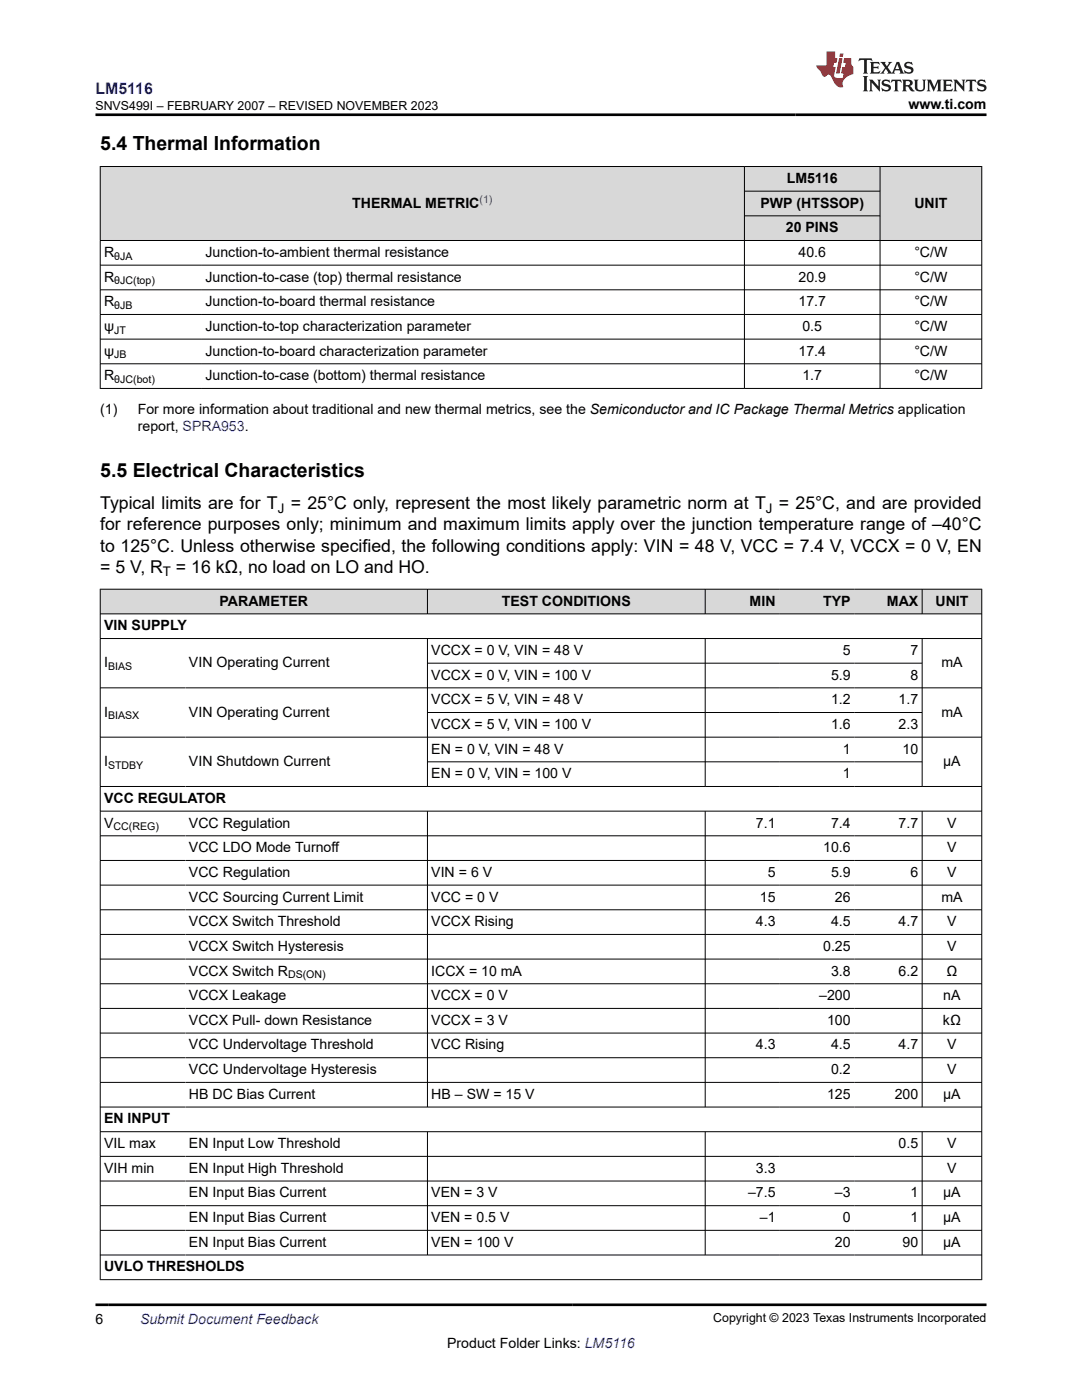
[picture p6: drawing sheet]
<svg xmlns="http://www.w3.org/2000/svg" width="216mm" height="279mm" viewBox="0 0 216 279" stroke-linecap="round" stroke-linejoin="round" font-family="sans-serif">
<defs><g id="words">
<g font-size="3.9">
<text x="20" y="29.9">5.4 Thermal Information</text>
<text x="20" y="95.2">5.5 Electrical Characteristics</text>
</g>
<g font-size="3.5">
<text x="20" y="101.6">Typical limits are for T</text>
<text x="58" y="101.6">= 25°C only, represent the most likely parametric norm at T</text>
<text x="155.4" y="101.6">= 25°C, and are provided</text>
<text x="20" y="105.8">for reference purposes only; minimum and maximum limits apply over the junction temperature range of –40°C</text>
<text x="20" y="110.1">to 125°C. Unless otherwise specified, the following conditions apply: VIN = 48 V, VCC = 7.4 V, VCCX = 0 V, EN</text>
<text x="20" y="114.3">= 5 V, R</text>
<text x="35.1" y="114.3">= 16 kΩ, no load on LO and HO.</text>
</g>
<text font-size="3.2" fill="#00f" x="19" y="18.7">LM5116</text>
<g font-size="2.8">
<text x="181.3" y="21.8">www.ti.com</text>
<text x="70.3" y="41.4">THERMAL METRIC</text>
<text x="151.7" y="41.4">PWP (HTSSOP)</text>
<text x="157" y="36.5">LM5116</text>
<text x="182.5" y="41.4">UNIT</text>
<text x="156.8" y="46.3">20 PINS</text>
<text x="20.8" y="51.3">R</text>
<text x="41" y="51.3">Junction-to-ambient thermal resistance</text>
<text x="159.3" y="51.3">40.6</text>
<text x="182.4" y="51.3">°C/W</text>
<text x="20.8" y="56.2">R</text>
<text x="41" y="56.2">Junction-to-case (top) thermal resistance</text>
<text x="159.3" y="56.2">20.9</text>
<text x="182.4" y="56.2">°C/W</text>
<text x="20.8" y="61.1">R</text>
<text x="41" y="61.1">Junction-to-board thermal resistance</text>
<text x="159.3" y="61.1">17.7</text>
<text x="182.4" y="61.1">°C/W</text>
<text x="20.8" y="66">ψ</text>
<text x="20.8" y="71">ψ</text>
<text x="41" y="66">Junction-to-top characterization parameter</text>
<text x="41" y="71">Junction-to-board characterization parameter</text>
<text x="159.3" y="71">17.4</text>
<text x="160.1" y="66">0.5</text>
<text x="182.4" y="66">°C/W</text>
<text x="182.4" y="71">°C/W</text>
<text x="20.8" y="75.9">R</text>
<text x="41" y="75.9">Junction-to-case (bottom) thermal resistance</text>
<text x="160.1" y="75.9">1.7</text>
<text x="182.4" y="75.9">°C/W</text>
<text x="20" y="82.7">(1)</text>
<text x="27.5" y="82.7">For more information about traditional and new thermal metrics, see the Semiconductor and IC Package Thermal Metrics application</text>
<text x="27.5" y="86.1">report, SPRA953.</text>
<text x="20.8" y="125.8">VIN SUPPLY</text>
<text x="43.8" y="120.9">PARAMETER</text>
<text x="100.1" y="120.9">TEST CONDITIONS</text>
<text x="149.6" y="120.9">MIN</text>
<text x="164.3" y="120.9">TYP</text>
<text x="177" y="120.9">MAX</text>
<text x="186.7" y="120.9">UNIT</text>
<text x="86.1" y="130.7">VCCX = 0 V, VIN = 48 V</text>
<text x="168.2" y="130.7">5</text>
<text x="181.7" y="130.7">7</text>
<text x="20.8" y="133.2">I</text>
<text x="37.7" y="133.2">VIN Operating Current</text>
<text x="86.1" y="135.6">VCCX = 0 V, VIN = 100 V</text>
<text x="165.8" y="135.6">5.9</text>
<text x="181.7" y="135.6">8</text>
<text x="187.8" y="133.2">mA</text>
<text x="20.8" y="143">I</text>
<text x="37.7" y="143">VIN Operating Current</text>
<text x="86.1" y="140.5">VCCX = 5 V, VIN = 48 V</text>
<text x="165.8" y="140.5">1.2</text>
<text x="179.3" y="140.5">1.7</text>
<text x="187.8" y="143">mA</text>
<text x="86.1" y="145.5">VCCX = 5 V, VIN = 100 V</text>
<text x="165.8" y="145.5">1.6</text>
<text x="179.3" y="145.5">2.3</text>
<text x="20.8" y="152.9">I</text>
<text x="37.7" y="152.9">VIN Shutdown Current</text>
<text x="86.1" y="150.4">EN = 0 V, VIN = 48 V</text>
<text x="86.1" y="155.3">EN = 0 V, VIN = 100 V</text>
<text x="168.2" y="150.4">1</text>
<text x="168.2" y="155.3">1</text>
<text x="180.1" y="150.4">10</text>
<text x="188.2" y="152.9">µA</text>
<text x="20.8" y="160.2">VCC REGULATOR</text>
<text x="20.8" y="165.2">V</text>
<text x="37.7" y="165.2">VCC Regulation</text>
<text x="150.8" y="165.2">7.1</text>
<text x="165.8" y="165.2">7.4</text>
<text x="179.3" y="165.2">7.7</text>
<text x="189" y="165.2">V</text>
<text x="37.7" y="170.1">VCC LDO Mode Turnoff</text>
<text x="164.2" y="170.1">10.6</text>
<text x="189" y="170.1">V</text>
<text x="37.7" y="175">VCC Regulation</text>
<text x="37.7" y="179.9">VCC Sourcing Current Limit</text>
<text x="86.1" y="175">VIN = 6 V</text>
<text x="86.1" y="179.9">VCC = 0 V</text>
<text x="151.6" y="179.9">15</text>
<text x="153.2" y="175">5</text>
<text x="165.8" y="175">5.9</text>
<text x="166.6" y="179.9">26</text>
<text x="181.7" y="175">6</text>
<text x="187.8" y="179.9">mA</text>
<text x="189" y="175">V</text>
<text x="37.7" y="184.8">VCCX Switch Threshold</text>
<text x="86.1" y="184.8">VCCX Rising</text>
<text x="150.8" y="184.8">4.3</text>
<text x="165.8" y="184.8">4.5</text>
<text x="179.3" y="184.8">4.7</text>
<text x="189" y="184.8">V</text>
<text x="37.7" y="189.8">VCCX Switch Hysteresis</text>
<text x="164.2" y="189.8">0.25</text>
<text x="189" y="189.8">V</text>
<text x="37.7" y="194.7">VCCX Switch R</text>
<text x="86.1" y="194.7">ICCX = 10 mA</text>
<text x="165.8" y="194.7">3.8</text>
<text x="179.3" y="194.7">6.2</text>
<text x="188.9" y="194.7">Ω</text>
<text x="37.7" y="199.6">VCCX Leakage</text>
<text x="86.1" y="199.6">VCCX = 0 V</text>
<text x="163.5" y="199.6">–200</text>
<text x="188.2" y="199.6">nA</text>
<text x="37.7" y="204.5">VCCX Pull- down Resistance</text>
<text x="37.7" y="209.4">VCC Undervoltage Threshold</text>
<text x="86.1" y="204.5">VCCX = 3 V</text>
<text x="86.1" y="209.4">VCC Rising</text>
<text x="150.8" y="209.4">4.3</text>
<text x="165" y="204.5">100</text>
<text x="165.8" y="209.4">4.5</text>
<text x="179.3" y="209.4">4.7</text>
<text x="188.2" y="204.5">kΩ</text>
<text x="189" y="209.4">V</text>
<text x="37.7" y="214.4">VCC Undervoltage Hysteresis</text>
<text x="165.8" y="214.4">0.2</text>
<text x="189" y="214.4">V</text>
<text x="37.7" y="219.3">HB DC Bias Current</text>
<text x="86.1" y="219.3">HB – SW = 15 V</text>
<text x="165" y="219.3">125</text>
<text x="178.5" y="219.3">200</text>
<text x="188.2" y="219.3">µA</text>
<text x="20.8" y="224.2">EN INPUT</text>
<text x="20.8" y="229.1">VIL max</text>
<text x="37.7" y="229.1">EN Input Low Threshold</text>
<text x="179.3" y="229.1">0.5</text>
<text x="189" y="229.1">V</text>
<text x="20.8" y="234.1">VIH min</text>
<text x="37.7" y="234.1">EN Input High Threshold</text>
<text x="37.7" y="239">EN Input Bias Current</text>
<text x="86.1" y="239">VEN = 3 V</text>
<text x="149.3" y="239">–7.5</text>
<text x="150.8" y="234.1">3.3</text>
<text x="166.6" y="239">–3</text>
<text x="181.7" y="239">1</text>
<text x="188.2" y="239">µA</text>
<text x="189" y="234.1">V</text>
<text x="37.7" y="243.9">EN Input Bias Current</text>
<text x="86.1" y="243.9">VEN = 0.5 V</text>
<text x="151.6" y="243.9">–1</text>
<text x="168.2" y="243.9">0</text>
<text x="181.7" y="243.9">1</text>
<text x="188.2" y="243.9">µA</text>
<text x="37.7" y="248.8">EN Input Bias Current</text>
<text x="86.1" y="248.8">VEN = 100 V</text>
<text x="166.6" y="248.8">20</text>
<text x="180.1" y="248.8">90</text>
<text x="188.2" y="248.8">µA</text>
<text x="20.8" y="253.7">UVLO THRESHOLDS</text>
<text x="19" y="264.2">6</text>
<text x="89.2" y="269">Product Folder Links: LM5116</text>
</g>
<text font-size="2.8" fill="#00f" x="27.9" y="264.2">Submit Document Feedback</text>
<g font-size="2.6">
<text x="55.4" y="102.3">J</text>
<text x="152.8" y="102.3">J</text>
<text x="32.5" y="115">T</text>
</g>
<g font-size="2.5">
<text x="19.1" y="21.9">SNVS499I – FEBRUARY 2007 – REVISED NOVEMBER 2023</text>
<text x="142.3" y="263.9">Copyright © 2023 Texas Instruments Incorporated</text>
</g>
<text font-size="2.1" fill="#00f" x="95.7" y="40.5">(1)</text>
<g font-size="2.1">
<text x="22.8" y="51.8">θJA</text>
<text x="22.8" y="56.8">θJC(top)</text>
<text x="22.8" y="61.7">θJB</text>
<text x="22.8" y="66.6">JT</text>
<text x="22.8" y="71.5">JB</text>
<text x="22.8" y="76.4">θJC(bot)</text>
<text x="21.6" y="133.7">BIAS</text>
<text x="21.6" y="143.6">BIASX</text>
<text x="21.6" y="153.4">STDBY</text>
<text x="22.6" y="165.7">CC(REG)</text>
<text x="57.5" y="195.2">DS(ON)</text>
</g>
</g></defs>
<g fill="#d8d8d8">
<path d="M20 33.2h175.9v5h-175.9z" fill-rule="evenodd"/>
<path d="M20.1 33.3h128.4v14.6h-128.4z" fill-rule="evenodd"/>
<path d="M148.6 33.3h26.9v4.8h-26.9z" fill-rule="evenodd"/>
<path d="M175.7 33.3h20.1v14.6h-20.1z" fill-rule="evenodd"/>
<path d="M148.6 38.2h26.9v4.8h-26.9z" fill-rule="evenodd"/>
<path d="M148.6 43.1h26.9v4.8h-26.9z" fill-rule="evenodd"/>
</g>
<g fill="none" stroke="#000" stroke-width=".2">
<path d="M19.9 33.2h176.1M20 33.2v44.4M148.5 33.2v44.4M148.5 38.2h27.2M175.6 33.2v44.4M195.9 33.2v44.4M19.9 48h176.1M19.9 52.9h176.1M19.9 57.8h176.1M148.5 43.1h27.2M19.9 62.8h176.1M19.9 67.7h176.1"/>
<path d="M19.9 72.6h176.1M19.9 77.5h176.1"/>
</g>
<g fill="#d8d8d8">
<path d="M20 117.6h175.9v4.9h-175.9z" fill-rule="evenodd"/>
<path d="M20.1 117.7h65.1v4.7h-65.1z" fill-rule="evenodd"/>
<path d="M85.4 117.7h55.3v4.7h-55.3z" fill-rule="evenodd"/>
<path d="M140.8 117.7h14.7v4.7h-14.7z" fill-rule="evenodd"/>
<path d="M155.5 117.7h14.9v4.7h-14.9z" fill-rule="evenodd"/>
<path d="M170.4 117.7h13.5v4.7h-13.5z" fill-rule="evenodd"/>
<path d="M184.1 117.7h11.7v4.7h-11.7z" fill-rule="evenodd"/>
</g>
<g fill="none" stroke="#000" stroke-width=".2">
<path d="M19.9 117.6h176.1M20 117.5v137.9M85.3 117.5v5.1M140.7 117.5v5.1M184 117.5v5.1M195.9 117.5v137.9M19.9 122.5h176.1M19.9 127.4h176.1M19.9 137.3h176.1M85.3 127.4v29.6M85.3 132.4h98.8M140.7 127.4v29.6"/>
<path d="M184 127.4v29.6M19.9 147.1h176.1M19.9 157h176.1M85.3 142.2h98.8M85.3 152h98.8M19.9 161.9h176.1M19.9 166.8h176.1M19.9 171.7h176.1M19.9 176.6h176.1M85.3 161.9v59.1M140.7 161.9v59.1M184 161.9v59.1"/>
<path d="M19.9 181.6h176.1M19.9 186.5h176.1M19.9 191.4h176.1M19.9 196.3h176.1M19.9 201.3h176.1M19.9 206.2h176.1M19.9 211.1h176.1M19.9 216h176.1M19.9 220.9h176.1M19.9 225.9h176.1M19.9 230.8h176.1M19.9 235.7h176.1"/>
<path d="M85.3 225.9v24.6M140.7 225.9v24.6M184 225.9v24.6M19.9 240.6h176.1M19.9 245.5h176.1M19.9 250.5h176.1M19.9 255.4h176.1"/>
</g>
<path d="M171.5 11.6l-.2 .6 .5-.2h.6v.1v2.2l-.2 .4h1l-.2-.4v-2.2v-.1h.5l.5 .2-.1-.6zM173.6 12.4l.2 .3v1.6l-.2 .4h1.9l.1-.6a1.08 1.08 0 0 1-1.3 .2v-.7h.6l.4 .2v-.7l-.4 .2h-.6v-.5l.2-.2a1 1 0 0 1 1 .3l-.1-.5zM175.7 12.4l.9 1.1-1 1.2h.9l-.2-.2 .5-.8 .4 .8-.2 .2h1.6l-.2-.2 .2-.5h.9l.1 .5-.1 .2h.9l-.2-.4-.8-1.9h-.5l-.9 2.1-.9-1.1 .9-1h-.8l.2 .2-.4 .6-.4-.6 .2-.2zM179 12.8l.4 1h-.7zM180.7 12.5a.65 .65 0 0 0-.2 .7 .65 .65 0 0 0 .6 .5l.6 .1 .1 .3a.79 .79 0 0 1-.7 .4 .79 .79 0 0 1-.7-.5l.1 .7 .2-.1a.93 .93 0 0 0 1.1 0 .93 .93 0 0 0 .4-.9 1.46 1.46 0 0 0-1.2-.6l-.1-.3a1.09 1.09 0 0 1 1.2 .2l-.2-.6-.1 .1-.5-.2zM172.2 15.2l.2 .4v2.2l-.2 .4h1l-.2-.4v-2.2l.2-.4zM173.4 15.9l.2 .4v1.5l-.2 .4h.8l-.3-.4 .1-1.3 1.6 1.8v-2l.2-.4h-.7l.1 .2 .1 1.1-1.2-1.3zM176.2 16a.65 .65 0 0 0-.2 .8 .65 .65 0 0 0 .6 .4l.6 .2 .1 .2a.79 .79 0 0 1-.7 .4 .79 .79 0 0 1-.7-.5l.1 .7 .2-.1a.93 .93 0 0 0 1.1 .1 .93 .93 0 0 0 .4-1 1.46 1.46 0 0 0-1.2-.5l-.1-.4a1.09 1.09 0 0 1 1.2 .2l-.1-.6-.2 .1-.5-.1zM177.9 15.9l-.1 .6a.63 .63 0 0 1 .8-.3v1.6l-.3 .4h1l-.2-.4v-1.6a.66 .66 0 0 1 .8 .3l-.1-.6zM180 15.9l.2 .4v1.5l-.2 .4h1l-.2-.2-.1-.7h.5l.1 .2a.79 .79 0 0 0 1.2 .6l-1-.9a.61 .61 0 0 0 .6-.6 .61 .61 0 0 0-.5-.7zM180.8 16.2h.1a.47 .47 0 0 1 .5 .1 .47 .47 0 0 1 .1 .5l-.1 .1-.7 .1zM182.3 15.9l.2 .2a2.27 2.27 0 0 0 .4 2 1.04 1.04 0 0 0 1.7-.7v-1.3l.2-.2h-.8l.2 .4v1.1a.6 .6 0 0 1-.6 .6 .6 .6 0 0 1-.6-.6v-1.1l.3-.4zM184.9 15.9l.2 .4v1.5l-.2 .4h.8l-.3-.4v-1.4l.9 1.9 .9-1.9v1.4l-.3 .4h1l-.2-.4v-1.5l.2-.4h-.8l-.7 1.5-.6-1.5zM188.1 15.9l.2 .4v1.5l-.2 .4h1.9l.1-.6a1.09 1.09 0 0 1-1.3 .2v-.7h.6l.4 .2v-.6l-.4 .2h-.6v-.6l.2-.1a1.01 1.01 0 0 1 1 .3l-.1-.6zM190.2 15.9l.3 .4v1.5l-.3 .4h.8l-.2-.4v-1.3l1.6 1.8v-2l.2-.4h-.7l.2 .2v1.1l-1.2-1.3zM192.8 15.9l-.1 .6a.63 .63 0 0 1 .8-.3v1.6l-.3 .4h1l-.2-.4v-1.6a.66 .66 0 0 1 .8 .3l-.1-.6zM195.2 16a.65 .65 0 0 0-.2 .8 .65 .65 0 0 0 .6 .4l.6 .2 .2 .2a.79 .79 0 0 1-.7 .4 .79 .79 0 0 1-.7-.5l.1 .7 .2-.1a.93 .93 0 0 0 1 .1 .93 .93 0 0 0 .5-1 1.46 1.46 0 0 0-1.3-.5v-.4a1.09 1.09 0 0 1 1.2 .2l-.2-.6-.2 .1-.5-.1z" fill="#231f20"/>
<path d="M164.9 10.3v2.7h-2l.1 .4 .8 1a.95 .95 0 0 0 1 .9 .59 .59 0 0 1 .5-.4 .59 .59 0 0 1 .5 .3l.4 .8a1.59 1.59 0 0 0 2.1 1.4 1.61 1.61 0 0 1 1-2.3l1-.3-.1-1.5a1.59 1.59 0 0 1-.3-1.7h-1.5l-.2 .9h.6l-.2 .9h-.5l-.2 .9v.3l.4 .1-.1 .9h-.7a.73 .73 0 0 1-1-.7l.3-1.5h-.5l.1-.9h.5l.2-.9h-.5v-1.3zM167.4 11.6l-.6 3.1h.7l.6-3.1zM167.6 10.7l-.1 .6h.7l.1-.6z" fill="#ed1c24"/>
<path d="M19 22.9h177.8M19 260.4h177.8" fill="none" stroke="#000" stroke-width=".53"/>
<use href="#words"/>
</svg>
